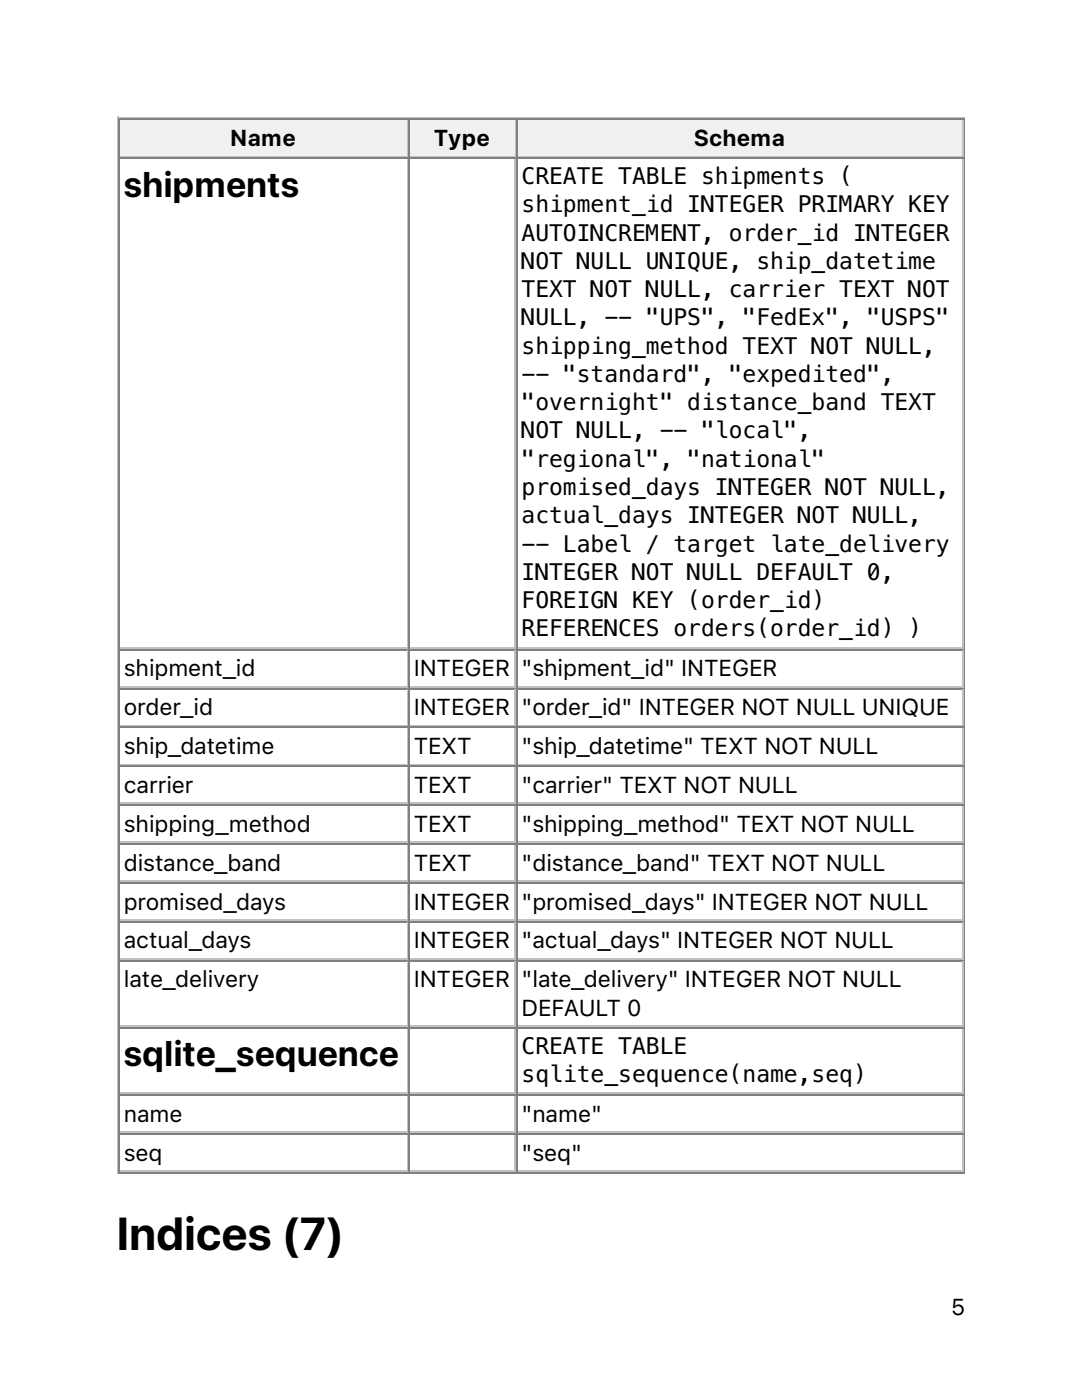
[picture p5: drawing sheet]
<svg xmlns="http://www.w3.org/2000/svg" width="216mm" height="279mm" viewBox="0 0 216 279" stroke-linecap="round" stroke-linejoin="round" font-family="sans-serif">
<defs><g id="words">
<text font-size="9.2" x="23.3" y="249.5">Indices (7)</text>
<g font-size="7.1">
<text x="24.7" y="39.3">shipments</text>
<text x="24.7" y="212.8">sqlite_sequence</text>
</g>
<g font-size="4.6">
<text x="46" y="29.1">Name</text>
<text x="86.6" y="29.1">Type</text>
<text x="138.5" y="29.1">Schema</text>
<text x="104.1" y="36.7">CREATE TABLE shipments (</text>
<text x="104.1" y="42.4">shipment_id INTEGER PRIMARY KEY</text>
<text x="104.1" y="48">AUTOINCREMENT, order_id INTEGER</text>
<text x="104.1" y="53.6">NOT NULL UNIQUE, ship_datetime</text>
<text x="104.1" y="59.3">TEXT NOT NULL, carrier TEXT NOT</text>
<text x="104.1" y="64.9">NULL, -- &quot;UPS&quot;, &quot;FedEx&quot;, &quot;USPS&quot;</text>
<text x="104.1" y="70.6">shipping_method TEXT NOT NULL,</text>
<text x="104.1" y="76.2">-- &quot;standard&quot;, &quot;expedited&quot;,</text>
<text x="104.1" y="81.9">&quot;overnight&quot; distance_band TEXT</text>
<text x="104.1" y="87.5">NOT NULL, -- &quot;local&quot;,</text>
<text x="104.1" y="93.2">&quot;regional&quot;, &quot;national&quot;</text>
<text x="104.1" y="98.8">promised_days INTEGER NOT NULL,</text>
<text x="104.1" y="104.4">actual_days INTEGER NOT NULL,</text>
<text x="104.1" y="110.1">-- Label / target late_delivery</text>
<text x="104.1" y="115.7">INTEGER NOT NULL DEFAULT 0,</text>
<text x="104.1" y="121.4">FOREIGN KEY (order_id)</text>
<text x="104.1" y="127">REFERENCES orders(order_id) )</text>
<text x="24.7" y="135">shipment_id</text>
<text x="82.5" y="135">INTEGER</text>
<text x="104.1" y="135">&quot;shipment_id&quot; INTEGER</text>
<text x="24.7" y="142.7">order_id</text>
<text x="82.5" y="142.7">INTEGER</text>
<text x="104.1" y="142.7">&quot;order_id&quot; INTEGER NOT NULL UNIQUE</text>
<text x="24.7" y="150.5">ship_datetime</text>
<text x="82.5" y="150.5">TEXT</text>
<text x="104.1" y="150.5">&quot;ship_datetime&quot; TEXT NOT NULL</text>
<text x="24.7" y="158.2">carrier</text>
<text x="82.5" y="158.2">TEXT</text>
<text x="104.1" y="158.2">&quot;carrier&quot; TEXT NOT NULL</text>
<text x="24.7" y="166">shipping_method</text>
<text x="82.5" y="166">TEXT</text>
<text x="104.1" y="166">&quot;shipping_method&quot; TEXT NOT NULL</text>
<text x="24.7" y="173.8">distance_band</text>
<text x="82.5" y="173.8">TEXT</text>
<text x="104.1" y="173.8">&quot;distance_band&quot; TEXT NOT NULL</text>
<text x="24.7" y="181.5">promised_days</text>
<text x="82.5" y="181.5">INTEGER</text>
<text x="104.1" y="181.5">&quot;promised_days&quot; INTEGER NOT NULL</text>
<text x="24.7" y="189.3">actual_days</text>
<text x="82.5" y="189.3">INTEGER</text>
<text x="104.1" y="189.3">&quot;actual_days&quot; INTEGER NOT NULL</text>
<text x="24.7" y="197">late_delivery</text>
<text x="82.5" y="197">INTEGER</text>
<text x="104.1" y="197">&quot;late_delivery&quot; INTEGER NOT NULL</text>
<text x="104.1" y="202.7">DEFAULT 0</text>
<text x="104.1" y="210.3">CREATE TABLE</text>
<text x="104.1" y="215.9">sqlite_sequence(name,seq)</text>
<text x="24.7" y="223.9">name</text>
<text x="104.1" y="223.9">&quot;name&quot;</text>
<text x="24.7" y="231.6">seq</text>
<text x="104.1" y="231.6">&quot;seq&quot;</text>
<text x="189.8" y="262.5">5</text>
</g>
</g></defs>
<path d="M23.5 23.3v210.9M23.6 23.5h169M24 31.2h57.5M81.3 24v7" fill="none" stroke="#c0c0c0" stroke-width=".35"/>
<path d="M23.8 23.6v7.8M24 23.8h57.5M192.4 23.6v210.3M23.6 234.1h169" fill="none" stroke="#808080" stroke-width=".35"/>
<g fill="#f0f0f0">
<path d="M24 24h57.1v7h-57.1z"/>
<path d="M45.9 24.7h13.4v5.6h-13.4z"/>
</g>
<path d="M81.7 23.6v7.8M81.8 23.8h21.2" fill="none" stroke="#808080" stroke-width=".35"/>
<path d="M81.8 31.2h21.2M102.8 24v7" fill="none" stroke="#c0c0c0" stroke-width=".35"/>
<g fill="#f0f0f0">
<path d="M81.8 24h20.9v7h-20.9z"/>
<path d="M86.4 24.7h11.7v5.6h-11.7z"/>
</g>
<path d="M103.2 23.6v7.8M103.4 23.8h88.9" fill="none" stroke="#808080" stroke-width=".35"/>
<path d="M103.4 31.2h88.9M192.1 24v7" fill="none" stroke="#c0c0c0" stroke-width=".35"/>
<g fill="#f0f0f0">
<path d="M103.4 24h88.5v7h-88.5z"/>
<path d="M138.3 24.7h18.7v5.6h-18.7z"/>
</g>
<g fill="none" stroke="#808080" stroke-width=".35">
<path d="M23.8 31.4v202.5M24 31.6h57.5M81.7 31.4v202.5M81.8 31.6h21.2M103.2 31.4v202.5M103.4 31.6h88.9M24 129.6h57.5M24 137.4h57.5M81.8 129.6h21.2M81.8 137.4h21.2M103.4 129.6h88.9M103.4 137.4h88.9"/>
<path d="M24 145.2h57.5M24 152.9h57.5M81.8 145.2h21.2M81.8 152.9h21.2M103.4 145.2h88.9M103.4 152.9h88.9M24 160.7h57.5M24 168.5h57.5M24 176.2h57.5M81.8 160.7h21.2M81.8 168.5h21.2M81.8 176.2h21.2"/>
<path d="M103.4 160.7h88.9M103.4 168.5h88.9M103.4 176.2h88.9M24 184h57.5M24 191.7h57.5M81.8 184h21.2M81.8 191.7h21.2M103.4 184h88.9M103.4 191.7h88.9M24 205.1h57.5M24 218.5h57.5M81.8 205.1h21.2"/>
<path d="M81.8 218.5h21.2M103.4 205.1h88.9M103.4 218.5h88.9M24 226.3h57.5M81.8 226.3h21.2M103.4 226.3h88.9"/>
</g>
<g fill="none" stroke="#c0c0c0" stroke-width=".35">
<path d="M81.3 31.8v97.3M102.8 31.8v97.3M192.1 31.8v97.3M24 129.3h57.5M24 137.1h57.5M81.3 129.8v7.1M81.3 137.6v7M81.8 129.3h21.2M81.8 137.1h21.2M102.8 129.8v7.1M102.8 137.6v7M103.4 129.3h88.9"/>
<path d="M103.4 137.1h88.9M192.1 129.8v7.1M192.1 137.6v7M24 144.8h57.5M24 152.6h57.5M81.3 145.3v7.1M81.3 153.1v7.1M81.8 144.8h21.2M81.8 152.6h21.2M102.8 145.3v7.1M102.8 153.1v7.1M103.4 144.8h88.9"/>
<path d="M103.4 152.6h88.9M192.1 145.3v7.1M192.1 153.1v7.1M24 160.3h57.5M24 168.1h57.5M24 175.9h57.5M81.3 160.9v7M81.3 168.6v7.1M81.3 176.4v7M81.8 160.3h21.2M81.8 168.1h21.2M81.8 175.9h21.2"/>
<path d="M102.8 160.9v7M102.8 168.6v7.1M102.8 176.4v7M103.4 160.3h88.9M103.4 168.1h88.9M103.4 175.9h88.9M192.1 160.9v7M192.1 168.6v7.1M192.1 176.4v7M24 183.6h57.5M24 191.4h57.5M81.3 184.1v7.1"/>
<path d="M81.3 191.9v12.7M81.8 183.6h21.2M81.8 191.4h21.2M102.8 184.1v7.1M102.8 191.9v12.7M103.4 183.6h88.9M103.4 191.4h88.9M192.1 184.1v7.1M192.1 191.9v12.7M24 204.8h57.5M24 218.2h57.5M81.3 205.3v12.7"/>
<path d="M81.3 218.7v7.1M81.8 204.8h21.2M81.8 218.2h21.2M102.8 205.3v12.7M102.8 218.7v7.1M103.4 204.8h88.9M103.4 218.2h88.9M192.1 205.3v12.7M192.1 218.7v7.1M24 226h57.5M24 233.7h57.5M81.3 226.5v7"/>
<path d="M81.8 226h21.2M81.8 233.7h21.2M102.8 226.5v7M103.4 226h88.9M103.4 233.7h88.9M192.1 226.5v7"/>
</g>
<use href="#words"/>
</svg>
